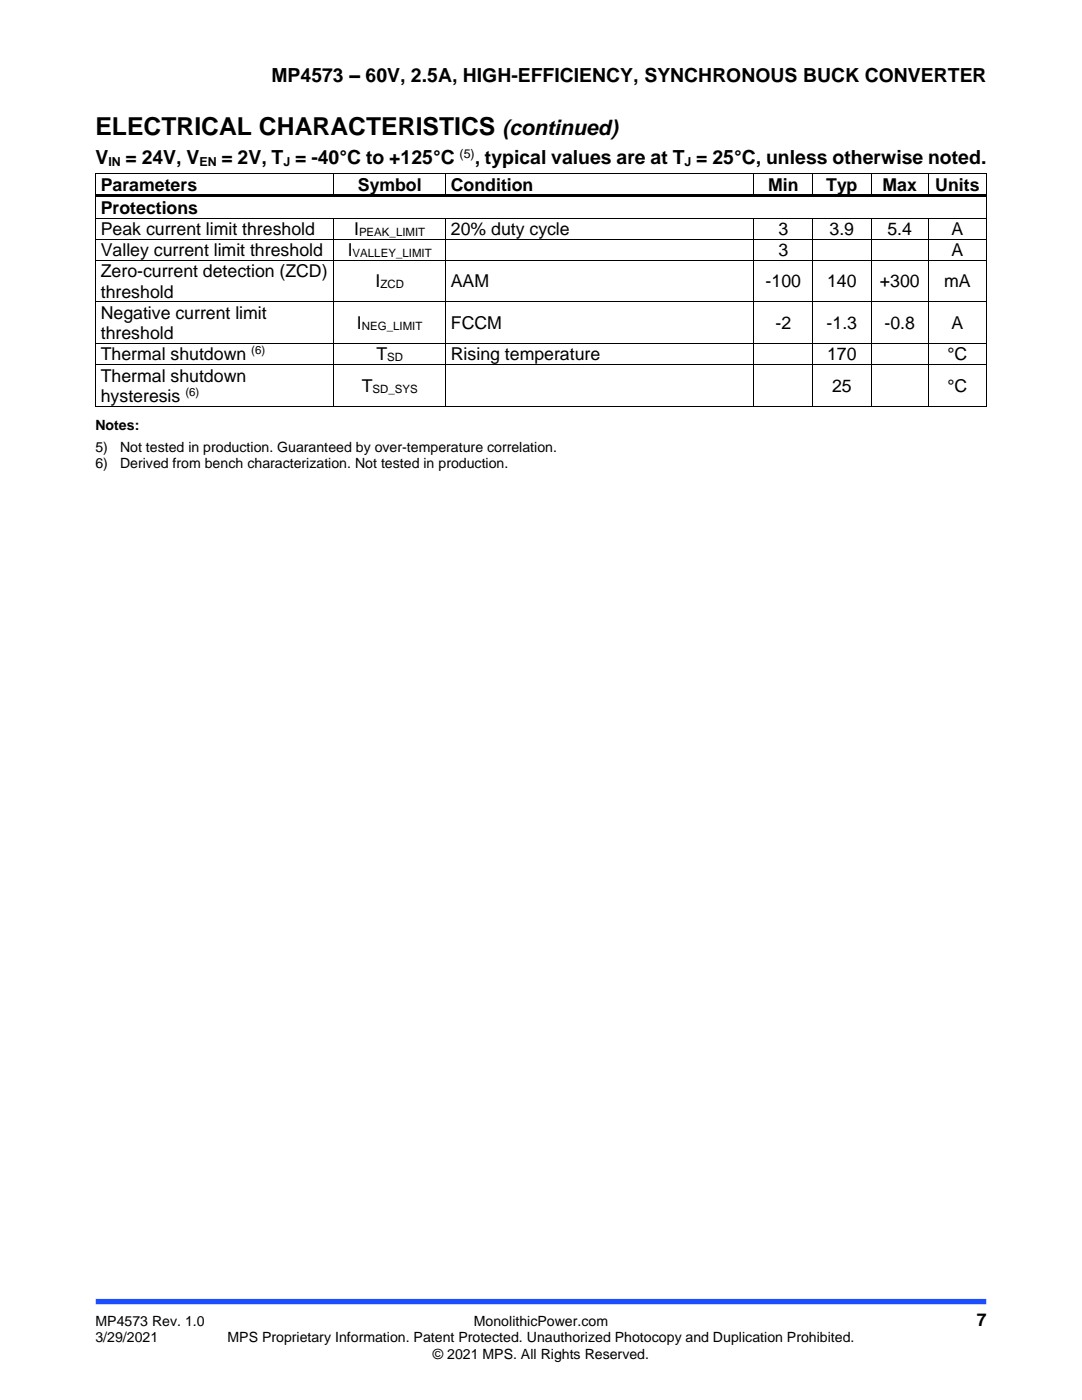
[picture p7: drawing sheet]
<svg xmlns="http://www.w3.org/2000/svg" width="216mm" height="279mm" viewBox="0 0 216 279" stroke-linecap="round" stroke-linejoin="round" font-family="sans-serif">
<defs><g id="words">
<text font-size="4.9" x="19" y="27">ELECTRICAL CHARACTERISTICS</text>
<text font-size="4.2" x="100.3" y="27">(continued)</text>
<g font-size="3.9">
<text x="54.2" y="16.3">MP4573 – 60V, 2.5A, HIGH-EFFICIENCY, SYNCHRONOUS BUCK CONVERTER</text>
<text x="19" y="32.7">V</text>
<text x="25.1" y="32.7">= 24V, V</text>
<text x="44.2" y="32.7">= 2V, T = -40°C to +125°C</text>
<text x="94.7" y="32.7">, typical values are at T = 25°C, unless otherwise noted.</text>
</g>
<g font-size="3.5">
<text x="20.1" y="38.1">Parameters</text>
<text x="71.4" y="38.1">Symbol</text>
<text x="90" y="38.1">Condition</text>
<text x="153.3" y="38.1">Min</text>
<text x="164.8" y="38.1">Typ</text>
<text x="176.1" y="38.1">Max</text>
<text x="186.6" y="38.1">Units</text>
<text x="20.1" y="42.7">Protections</text>
<text x="20.1" y="46.9">Peak current limit threshold</text>
<text x="70.7" y="46.9">I</text>
<text x="90" y="46.9">20% duty cycle</text>
<text x="155.3" y="46.9">3</text>
<text x="165.5" y="46.9">3.9</text>
<text x="177.1" y="46.9">5.4</text>
<text x="189.9" y="46.9">A</text>
<text x="20.1" y="51.1">Valley current limit threshold</text>
<text x="69.4" y="51.1">I</text>
<text x="155.3" y="51.1">3</text>
<text x="189.9" y="51.1">A</text>
<text x="20.1" y="55.3">Zero-current detection (ZCD)</text>
<text x="20.1" y="59.4">threshold</text>
<text x="74.9" y="57.4">I</text>
<text x="90" y="57.4">AAM</text>
<text x="152.8" y="57.4">-100</text>
<text x="165" y="57.4">140</text>
<text x="175.5" y="57.4">+300</text>
<text x="188.4" y="57.4">mA</text>
<text x="20.1" y="63.6">Negative current limit</text>
<text x="71.2" y="65.6">I</text>
<text x="90" y="65.6">FCCM</text>
<text x="154.7" y="65.6">-2</text>
<text x="164.9" y="65.6">-1.3</text>
<text x="176.5" y="65.6">-0.8</text>
<text x="189.9" y="65.6">A</text>
<text x="20.1" y="67.7">threshold</text>
<text x="20.1" y="71.9">Thermal shutdown</text>
<text x="75.1" y="71.9">T</text>
<text x="90" y="71.9">Rising temperature</text>
<text x="165" y="71.9">170</text>
<text x="189.1" y="71.9">°C</text>
<text x="20.1" y="76.1">Thermal shutdown</text>
<text x="20.1" y="80.2">hysteresis</text>
<text x="72.2" y="78.2">T</text>
<text x="166" y="78.2">25</text>
<text x="189.1" y="78.2">°C</text>
<text x="194.9" y="264.5">7</text>
</g>
<g font-size="2.8">
<text x="19" y="85.9">Notes:</text>
<text x="19" y="90.2">5)</text>
<text x="19" y="93.4">6)</text>
<text x="24" y="90.2">Not tested in production. Guaranteed by over-temperature correlation.</text>
<text x="24" y="93.4">Derived from bench characterization. Not tested in production.</text>
<text x="19" y="264.5">MP4573 Rev. 1.0</text>
<text x="19" y="267.9">3/29/2021</text>
<text x="45.4" y="267.9">MPS Proprietary Information. Patent Protected. Unauthorized Photocopy and Duplication Prohibited.</text>
<text x="94.6" y="264.5">MonolithicPower.com</text>
<text x="86.4" y="271.2">© 2021 MPS. All Rights Reserved.</text>
</g>
<g font-size="2.5">
<text x="21.6" y="33">IN</text>
<text x="39.8" y="33">EN</text>
<text x="56.6" y="33">J</text>
<text x="91.7" y="31.5">(5)</text>
<text x="136.6" y="33">J</text>
</g>
<g font-size="2.3">
<text x="71.6" y="47">PEAK_LIMIT</text>
<text x="70.4" y="51.3">VALLEY_LIMIT</text>
<text x="75.9" y="57.5">ZCD</text>
<text x="72.2" y="65.8">NEG_LIMIT</text>
<text x="50.1" y="70.7">(6)</text>
<text x="77.3" y="72.1">SD</text>
<text x="37" y="79">(6)</text>
<text x="74.3" y="78.3">SD_SYS</text>
</g>
</g></defs>
<path d="M19 259.8h177.8" fill="none" stroke="#1c4eff" stroke-width="1.1" stroke-linecap="butt"/>
<g fill="#000">
<path d="M19 34.6h.2v.2h-.2z" fill-rule="evenodd"/>
<path d="M19 34.6h.2v.2h-.2z" fill-rule="evenodd"/>
<path d="M19 38.8h.2v.6h-.2z" fill-rule="evenodd"/>
<path d="M19.2 38.8h47.3v.6h-47.3z" fill-rule="evenodd"/>
<path d="M66.5 34.6h.2v.2h-.2z" fill-rule="evenodd"/>
<path d="M66.5 38.8h.5v.6h-.5z" fill-rule="evenodd"/>
<path d="M67 38.8h21.9v.6h-21.9z" fill-rule="evenodd"/>
<path d="M88.9 34.6h.1v.2h-.1z" fill-rule="evenodd"/>
<path d="M88.9 38.8h.5v.6h-.5z" fill-rule="evenodd"/>
<path d="M89.4 38.8h60.9v.6h-60.9z" fill-rule="evenodd"/>
<path d="M150.3 34.6h.2v.2h-.2z" fill-rule="evenodd"/>
<path d="M150.3 38.8h.6v.6h-.6z" fill-rule="evenodd"/>
<path d="M150.9 38.8h11.2v.6h-11.2z" fill-rule="evenodd"/>
<path d="M162.1 34.6h.2v.2h-.2z" fill-rule="evenodd"/>
<path d="M162.1 38.8h.5v.6h-.5z" fill-rule="evenodd"/>
<path d="M162.6 38.8h11.1v.6h-11.1z" fill-rule="evenodd"/>
<path d="M173.7 34.6h.2v.2h-.2z" fill-rule="evenodd"/>
<path d="M173.7 38.8h.6v.6h-.6z" fill-rule="evenodd"/>
<path d="M174.3 38.8h10.9v.6h-10.9z" fill-rule="evenodd"/>
<path d="M185.2 34.6h.1v.2h-.1z" fill-rule="evenodd"/>
<path d="M185.2 38.8h.5v.6h-.5z" fill-rule="evenodd"/>
<path d="M185.7 38.8h11v.6h-11z" fill-rule="evenodd"/>
<path d="M196.7 34.6h.2v.2h-.2z" fill-rule="evenodd"/>
<path d="M196.7 34.6h.2v.2h-.2z" fill-rule="evenodd"/>
<path d="M196.7 38.8h.2v.6h-.2z" fill-rule="evenodd"/>
<path d="M19 43.4h.2v.2h-.2z" fill-rule="evenodd"/>
<path d="M19 47.7h.2v.1h-.2z" fill-rule="evenodd"/>
<path d="M19 51.9h.2v.2h-.2z" fill-rule="evenodd"/>
<path d="M66.5 43.4h.2v.2h-.2z" fill-rule="evenodd"/>
<path d="M66.5 47.7h.2v.1h-.2z" fill-rule="evenodd"/>
<path d="M66.5 51.9h.2v.2h-.2z" fill-rule="evenodd"/>
<path d="M88.9 43.4h.1v.2h-.1z" fill-rule="evenodd"/>
<path d="M88.9 47.7h.1v.1h-.1z" fill-rule="evenodd"/>
<path d="M88.9 51.9h.1v.2h-.1z" fill-rule="evenodd"/>
<path d="M150.3 43.4h.2v.2h-.2z" fill-rule="evenodd"/>
<path d="M150.3 47.7h.2v.1h-.2z" fill-rule="evenodd"/>
<path d="M150.3 51.9h.2v.2h-.2z" fill-rule="evenodd"/>
<path d="M162.1 43.4h.2v.2h-.2z" fill-rule="evenodd"/>
<path d="M162.1 47.7h.2v.1h-.2z" fill-rule="evenodd"/>
<path d="M162.1 51.9h.2v.2h-.2z" fill-rule="evenodd"/>
<path d="M173.7 43.4h.2v.2h-.2z" fill-rule="evenodd"/>
<path d="M173.7 47.7h.2v.1h-.2z" fill-rule="evenodd"/>
<path d="M173.7 51.9h.2v.2h-.2z" fill-rule="evenodd"/>
<path d="M185.2 43.4h.1v.2h-.1z" fill-rule="evenodd"/>
<path d="M185.2 47.7h.1v.1h-.1z" fill-rule="evenodd"/>
<path d="M185.2 51.9h.1v.2h-.1z" fill-rule="evenodd"/>
<path d="M196.7 43.4h.2v.2h-.2z" fill-rule="evenodd"/>
<path d="M196.7 47.7h.2v.1h-.2z" fill-rule="evenodd"/>
<path d="M196.7 51.9h.2v.2h-.2z" fill-rule="evenodd"/>
<path d="M19 60.2h.2v.2h-.2z" fill-rule="evenodd"/>
<path d="M19 68.5h.2v.2h-.2z" fill-rule="evenodd"/>
<path d="M19 72.7h.2v.2h-.2z" fill-rule="evenodd"/>
<path d="M66.5 60.2h.2v.2h-.2z" fill-rule="evenodd"/>
<path d="M66.5 68.5h.2v.2h-.2z" fill-rule="evenodd"/>
<path d="M66.5 72.7h.2v.2h-.2z" fill-rule="evenodd"/>
<path d="M88.9 60.2h.1v.2h-.1z" fill-rule="evenodd"/>
<path d="M88.9 68.5h.1v.2h-.1z" fill-rule="evenodd"/>
<path d="M88.9 72.7h.1v.2h-.1z" fill-rule="evenodd"/>
<path d="M150.3 60.2h.2v.2h-.2z" fill-rule="evenodd"/>
<path d="M150.3 68.5h.2v.2h-.2z" fill-rule="evenodd"/>
<path d="M150.3 72.7h.2v.2h-.2z" fill-rule="evenodd"/>
<path d="M162.1 60.2h.2v.2h-.2z" fill-rule="evenodd"/>
<path d="M162.1 68.5h.2v.2h-.2z" fill-rule="evenodd"/>
<path d="M162.1 72.7h.2v.2h-.2z" fill-rule="evenodd"/>
<path d="M173.7 60.2h.2v.2h-.2z" fill-rule="evenodd"/>
<path d="M173.7 68.5h.2v.2h-.2z" fill-rule="evenodd"/>
<path d="M173.7 72.7h.2v.2h-.2z" fill-rule="evenodd"/>
<path d="M185.2 60.2h.1v.2h-.1z" fill-rule="evenodd"/>
<path d="M185.2 68.5h.1v.2h-.1z" fill-rule="evenodd"/>
<path d="M185.2 72.7h.1v.2h-.1z" fill-rule="evenodd"/>
<path d="M196.7 60.2h.2v.2h-.2z" fill-rule="evenodd"/>
<path d="M196.7 68.5h.2v.2h-.2z" fill-rule="evenodd"/>
<path d="M196.7 72.7h.2v.2h-.2z" fill-rule="evenodd"/>
<path d="M19 81h.2v.2h-.2z" fill-rule="evenodd"/>
<path d="M19 81h.2v.2h-.2z" fill-rule="evenodd"/>
<path d="M66.5 81h.2v.2h-.2z" fill-rule="evenodd"/>
<path d="M88.9 81h.1v.2h-.1z" fill-rule="evenodd"/>
<path d="M150.3 81h.2v.2h-.2z" fill-rule="evenodd"/>
<path d="M162.1 81h.2v.2h-.2z" fill-rule="evenodd"/>
<path d="M173.7 81h.2v.2h-.2z" fill-rule="evenodd"/>
<path d="M185.2 81h.1v.2h-.1z" fill-rule="evenodd"/>
<path d="M196.7 81h.2v.2h-.2z" fill-rule="evenodd"/>
<path d="M196.7 81h.2v.2h-.2z" fill-rule="evenodd"/>
</g>
<g fill="none" stroke="#000" stroke-width=".2">
<path d="M19.1 34.8v4M19.1 39.4v4M19.2 34.7h47.3M66.6 34.8v4M66.7 34.7h22.2M88.9 34.8v4M89 34.7h61.3M150.4 34.8v4M150.5 34.7h11.6M162.2 34.8v4M162.3 34.7h11.4M173.8 34.8v4"/>
<path d="M173.9 34.7h11.3M185.2 34.8v4M185.3 34.7h11.4M196.8 34.8v4M196.8 39.4v4M19.1 43.6v4.1M19.1 47.8v4.1M19.1 52.1v8.1M19.2 43.5h47.3M19.2 47.8h47.3M19.2 52h47.3M66.6 43.6v4.1"/>
<path d="M66.6 47.8v4.1M66.6 52.1v8.1M66.7 43.5h22.2M66.7 47.8h22.2M66.7 52h22.2M88.9 43.6v4.1M88.9 47.8v4.1M88.9 52.1v8.1M89 43.5h61.3M89 47.8h61.3M89 52h61.3M150.4 43.6v4.1"/>
<path d="M150.4 47.8v4.1M150.4 52.1v8.1M150.5 43.5h11.6M150.5 47.8h11.6M150.5 52h11.6M162.2 43.6v4.1M162.2 47.8v4.1M162.2 52.1v8.1M162.3 43.5h11.4M162.3 47.8h11.4M162.3 52h11.4M173.8 43.6v4.1"/>
<path d="M173.8 47.8v4.1M173.8 52.1v8.1M173.9 43.5h11.3M173.9 47.8h11.3M173.9 52h11.3M185.2 43.6v4.1M185.2 47.8v4.1M185.2 52.1v8.1M185.3 43.5h11.4M185.3 47.8h11.4M185.3 52h11.4M196.8 43.6v4.1"/>
<path d="M196.8 47.8v4.1M196.8 52.1v8.1M19.1 60.4v8.1M19.1 68.7v4M19.1 72.9v8.1M19.2 60.3h47.3M19.2 68.6h47.3M19.2 72.8h47.3M66.6 60.4v8.1M66.6 68.7v4M66.6 72.9v8.1M66.7 60.3h22.2"/>
<path d="M66.7 68.6h22.2M66.7 72.8h22.2M88.9 60.4v8.1M88.9 68.7v4M88.9 72.9v8.1M89 60.3h61.3M89 68.6h61.3M89 72.8h61.3M150.4 60.4v8.1M150.4 68.7v4M150.4 72.9v8.1M150.5 60.3h11.6"/>
<path d="M150.5 68.6h11.6M150.5 72.8h11.6M162.2 60.4v8.1M162.2 68.7v4M162.2 72.9v8.1M162.3 60.3h11.4M162.3 68.6h11.4M162.3 72.8h11.4M173.8 60.4v8.1M173.8 68.7v4M173.8 72.9v8.1M173.9 60.3h11.3"/>
<path d="M173.9 68.6h11.3M173.9 72.8h11.3M185.2 60.4v8.1M185.2 68.7v4M185.2 72.9v8.1M185.3 60.3h11.4M185.3 68.6h11.4M185.3 72.8h11.4M196.8 60.4v8.1M196.8 68.7v4M196.8 72.9v8.1M19.2 81.1h47.3"/>
<path d="M66.7 81.1h22.2M89 81.1h61.3M150.5 81.1h11.6M162.3 81.1h11.4M173.9 81.1h11.3M185.3 81.1h11.4"/>
</g>
<use href="#words"/>
</svg>
